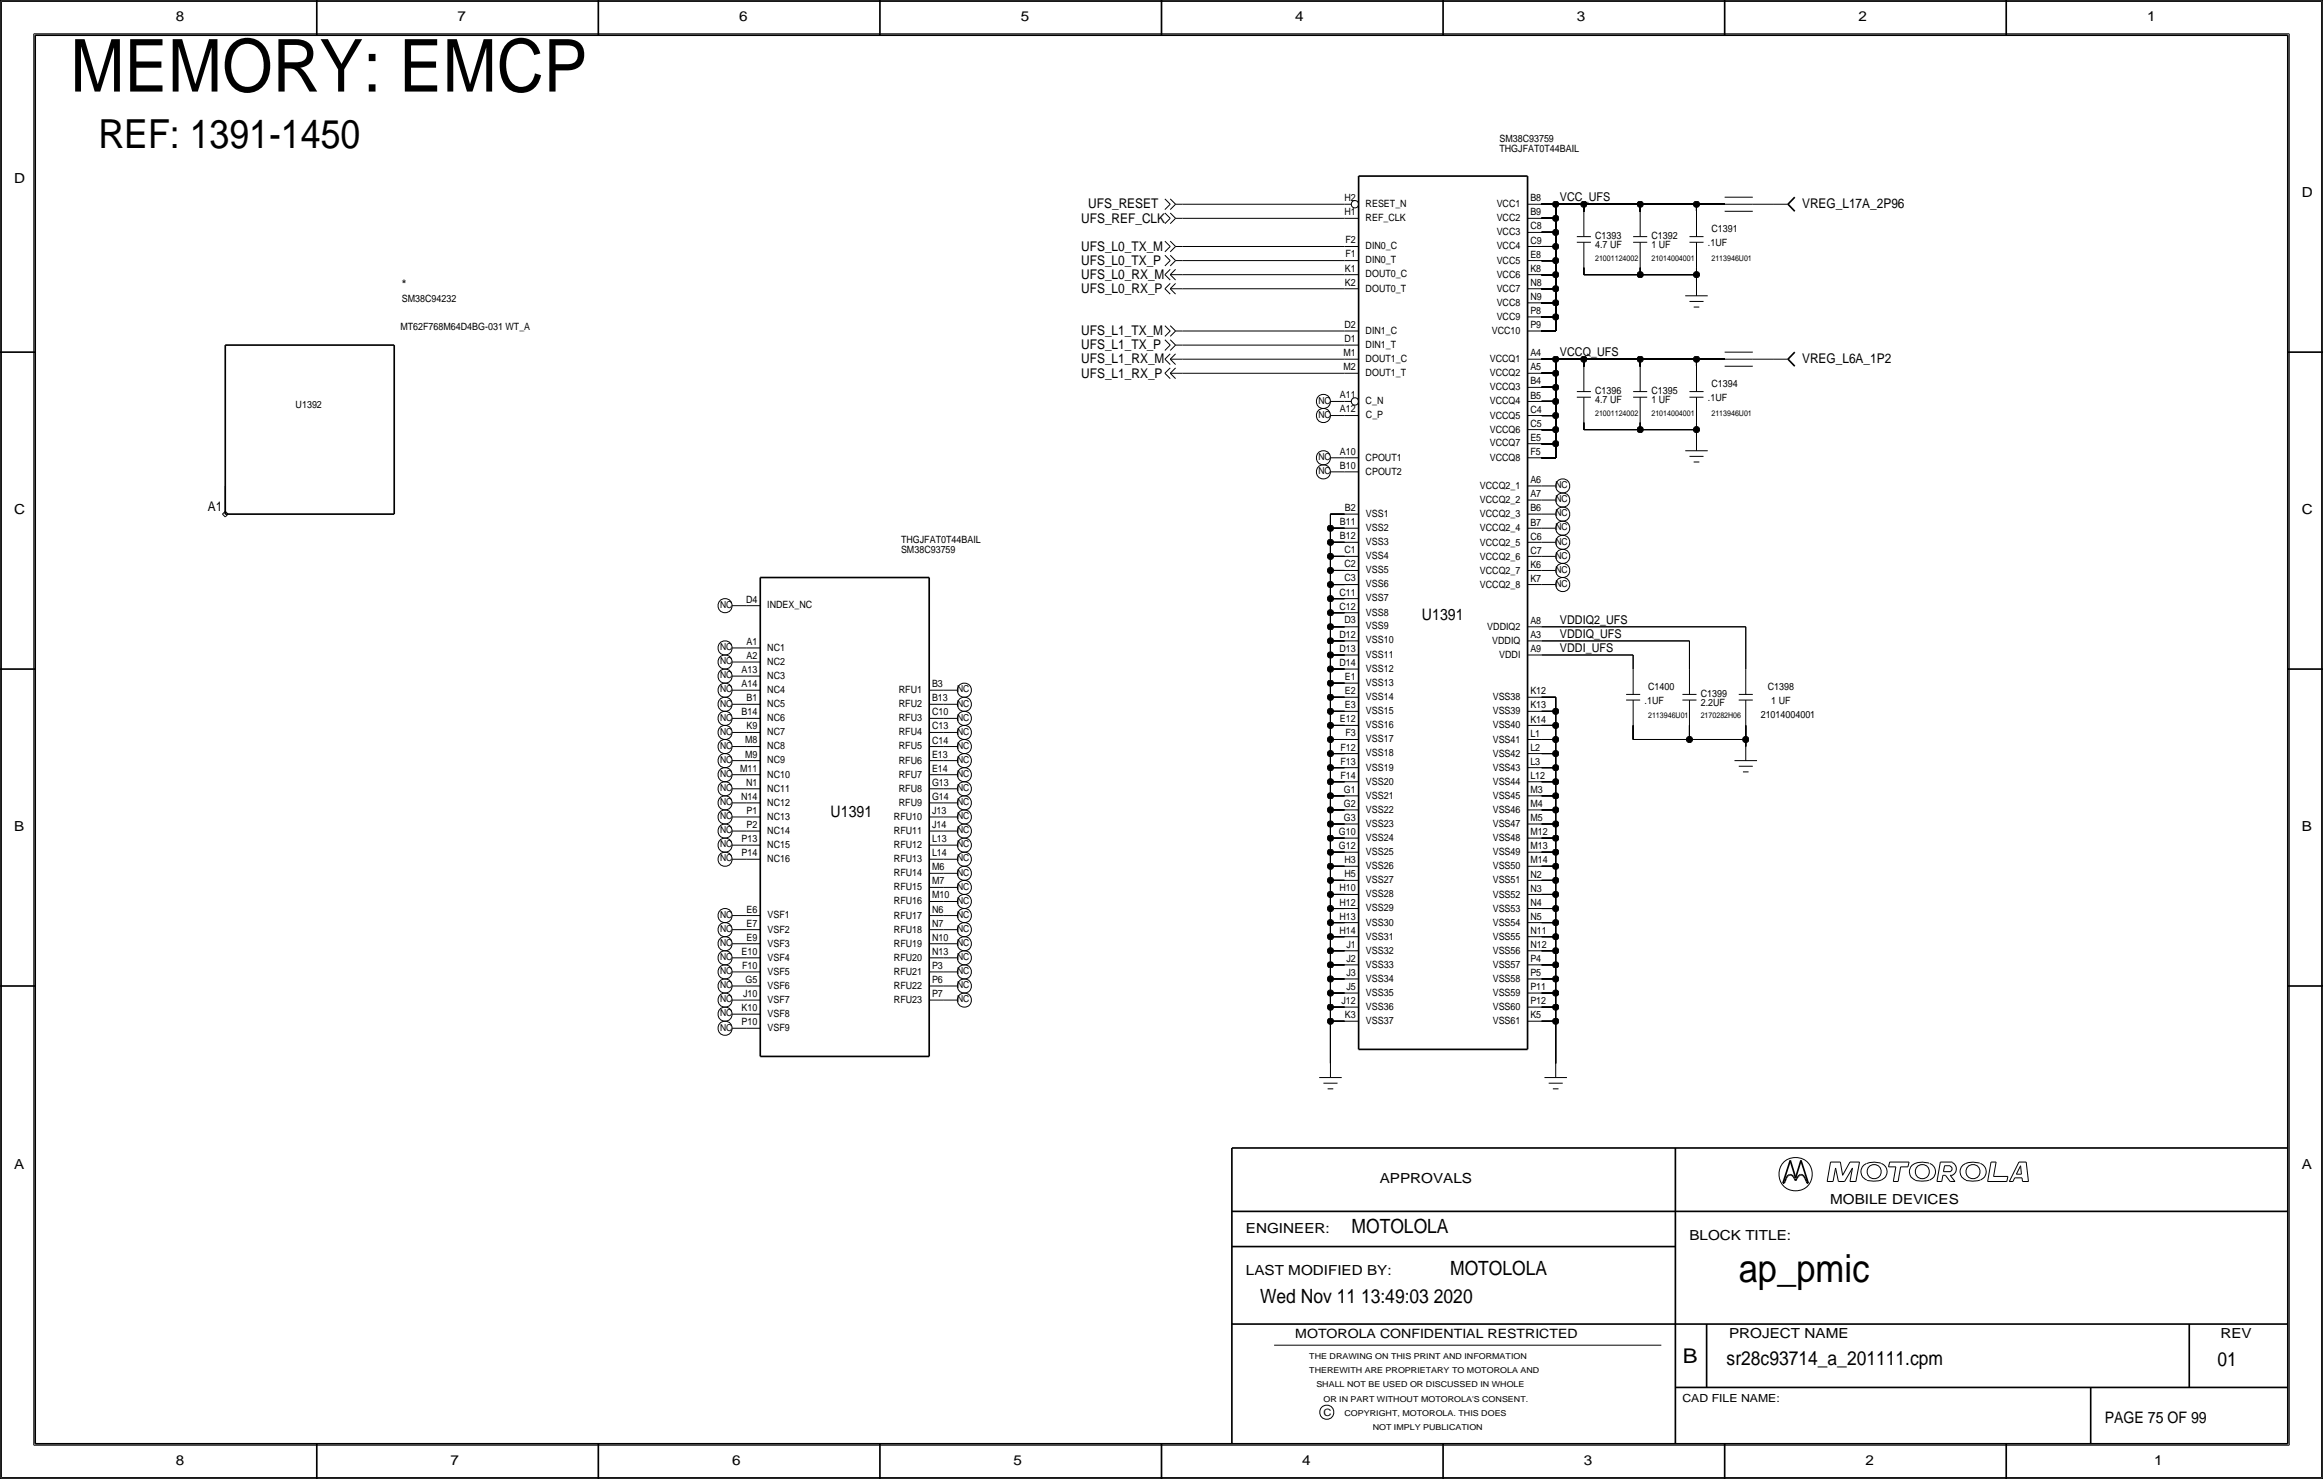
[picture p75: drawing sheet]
<svg xmlns="http://www.w3.org/2000/svg" width="419mm" height="267mm" viewBox="0 0 419 267" stroke-linecap="round" stroke-linejoin="round" font-family="sans-serif">
<defs><g id="words">
<text font-size="13.2" x="12.7" y="16.5">MEMORY: EMCP</text>
<text font-size="7.2" x="17.8" y="26.7">REF: 1391-1450</text>
<text font-size="7" x="313.7" y="231.1">ap_pmic</text>
<text font-size="3.7" x="303.6" y="245.7">B</text>
<g font-size="3.5">
<text x="243.8" y="222.2">MOTOLOLA</text>
<text x="261.6" y="229.9">MOTOLOLA</text>
<text x="227.3" y="234.9">Wed Nov 11 13:49:03 2020</text>
<text x="311.5" y="246.2">sr28c93714_a_201111.cpm</text>
<text x="400" y="246.4">01</text>
</g>
<g font-size="2.9">
<text x="256.5" y="111.8">U1391</text>
<text x="149.9" y="147.3">U1391</text>
<text x="379.7" y="256.5">PAGE 75 OF 99</text>
</g>
<g font-size="2.5">
<text x="31.7" y="3.8">8</text>
<text x="82.6" y="3.8">7</text>
<text x="133.3" y="3.8">6</text>
<text x="184.1" y="3.8">5</text>
<text x="233.7" y="3.8">4</text>
<text x="284.5" y="3.8">3</text>
<text x="335.3" y="3.8">2</text>
<text x="387.3" y="3.8">1</text>
<text x="2.5" y="33">D</text>
<text x="415.3" y="35.6">D</text>
<text x="2.5" y="92.7">C</text>
<text x="415.3" y="92.7">C</text>
<text x="2.5" y="149.9">B</text>
<text x="415.3" y="149.9">B</text>
<text x="2.5" y="210.8">A</text>
<text x="248.9" y="213.4">APPROVALS</text>
<text x="415.3" y="210.8">A</text>
<text x="330.2" y="217.2">MOBILE DEVICES</text>
<text x="224.8" y="222.2">ENGINEER:</text>
<text x="304.8" y="223.5">BLOCK TITLE:</text>
<text x="224.8" y="229.9">LAST MODIFIED BY:</text>
<text x="312" y="241.2">PROJECT NAME</text>
<text x="400.6" y="241.3">REV</text>
<text x="31.7" y="264.2">8</text>
<text x="81.3" y="264.2">7</text>
<text x="132.1" y="264.2">6</text>
<text x="182.9" y="264.2">5</text>
<text x="234.9" y="264.2">4</text>
<text x="285.8" y="264.2">3</text>
<text x="336.5" y="264.2">2</text>
<text x="388.6" y="264.2">1</text>
</g>
<g font-size="2.4">
<text x="195.1" y="40.1">UFS_REF_CLK</text>
<text x="196.3" y="37.6">UFS_RESET</text>
<text x="325.1" y="37.5">VREG_L17A_2P96</text>
<text x="195.1" y="45.2">UFS_L0_TX_M</text>
<text x="195.1" y="47.8">UFS_L0_TX_P</text>
<text x="72.5" y="52.1">*</text>
<text x="195.1" y="50.3">UFS_L0_RX_M</text>
<text x="195.1" y="52.8">UFS_L0_RX_P</text>
<text x="195.1" y="63">UFS_L1_TX_P</text>
<text x="195.1" y="65.5">UFS_L1_RX_M</text>
<text x="195.1" y="60.5">UFS_L1_TX_M</text>
<text x="325.1" y="65.5">VREG_L6A_1P2</text>
<text x="195.1" y="68.1">UFS_L1_RX_P</text>
<text x="37.5" y="92.2">A1</text>
</g>
<text font-size="2.3" x="233.7" y="241.3">MOTOROLA CONFIDENTIAL RESTRICTED</text>
<g font-size="2.2">
<text x="281.4" y="36.3">VCC_UFS</text>
<text x="281.4" y="64.3">VCCQ_UFS</text>
<text x="281.4" y="112.5">VDDIQ2_UFS</text>
<text x="281.4" y="115.1">VDDIQ_UFS</text>
<text x="281.4" y="117.6">VDDI_UFS</text>
</g>
<text font-size="2" x="303.5" y="252.7">CAD FILE NAME:</text>
<g font-size="1.8">
<text x="270.5" y="27.4">THGJFAT0T44BAIL</text>
<text x="270.5" y="25.6">SM38C93759</text>
<text x="242.5" y="38.8">H1</text>
<text x="242.5" y="36.3">H2</text>
<text x="246.4" y="39.9">REF_CLK</text>
<text x="246.4" y="37.3">RESET_N</text>
<text x="270" y="39.9">VCC2</text>
<text x="270" y="37.4">VCC1</text>
<text x="276.1" y="41.4">C8</text>
<text x="276.1" y="38.8">B9</text>
<text x="276.1" y="36.3">B8</text>
<text x="308.8" y="41.9">C1391</text>
<text x="242.7" y="46.4">F1</text>
<text x="242.7" y="43.9">F2</text>
<text x="246.4" y="47.5">DIN0_T</text>
<text x="246.4" y="45">DIN0_C</text>
<text x="270" y="47.5">VCC5</text>
<text x="270" y="45">VCC4</text>
<text x="270" y="42.4">VCC3</text>
<text x="276.1" y="46.5">E8</text>
<text x="276.1" y="43.9">C9</text>
<text x="287.8" y="43.2">C1393</text>
<text x="287.8" y="44.7">4.7 UF</text>
<text x="297.9" y="43.2">C1392</text>
<text x="297.9" y="44.7">1 UF</text>
<text x="308.1" y="44.4">.1UF</text>
<text x="242.6" y="51.5">K2</text>
<text x="242.6" y="49">K1</text>
<text x="246.4" y="52.6">DOUT0_T</text>
<text x="246.4" y="50">DOUT0_C</text>
<text x="270" y="52.6">VCC7</text>
<text x="270" y="50.1">VCC6</text>
<text x="276.1" y="51.5">N8</text>
<text x="276.1" y="49">K8</text>
<text x="72.2" y="59.6">MT62F768M64D4BG-031 WT_A</text>
<text x="72.5" y="54.5">SM38C94232</text>
<text x="242.5" y="59.1">D2</text>
<text x="270" y="57.7">VCC9</text>
<text x="270" y="55.1">VCC8</text>
<text x="276.1" y="59.2">P9</text>
<text x="276.1" y="56.6">P8</text>
<text x="276.1" y="54.1">N9</text>
<text x="242.4" y="64.2">M1</text>
<text x="242.5" y="61.7">D1</text>
<text x="246.4" y="65.3">DOUT1_C</text>
<text x="246.4" y="62.7">DIN1_T</text>
<text x="246.4" y="60.2">DIN1_C</text>
<text x="268.8" y="65.3">VCCQ1</text>
<text x="269.1" y="60.2">VCC10</text>
<text x="276.1" y="64.2">A4</text>
<text x="241.7" y="71.8">A11</text>
<text x="242.4" y="66.8">M2</text>
<text x="246.4" y="67.8">DOUT1_T</text>
<text x="268.8" y="70.4">VCCQ3</text>
<text x="268.8" y="67.8">VCCQ2</text>
<text x="276.1" y="71.9">B5</text>
<text x="276.1" y="69.3">B4</text>
<text x="276.1" y="66.8">A5</text>
<text x="287.8" y="71.1">C1396</text>
<text x="297.9" y="71.1">C1395</text>
<text x="308.8" y="69.8">C1394</text>
<text x="53.3" y="73.7">U1392</text>
<text x="241.7" y="74.4">A12</text>
<text x="246.4" y="72.9">C_N</text>
<text x="246.4" y="75.4">C_P</text>
<text x="268.8" y="75.5">VCCQ5</text>
<text x="268.8" y="72.9">VCCQ4</text>
<text x="276.1" y="76.9">C5</text>
<text x="276.1" y="74.4">C4</text>
<text x="287.8" y="72.6">4.7 UF</text>
<text x="297.9" y="72.6">1 UF</text>
<text x="308.1" y="72.4">.1UF</text>
<text x="241.7" y="82">A10</text>
<text x="246.4" y="83.1">CPOUT1</text>
<text x="268.8" y="83.1">VCCQ8</text>
<text x="268.8" y="80.5">VCCQ7</text>
<text x="268.8" y="78">VCCQ6</text>
<text x="276.1" y="82">F5</text>
<text x="276.1" y="79.5">E5</text>
<text x="241.7" y="84.5">B10</text>
<text x="246.4" y="85.6">CPOUT2</text>
<text x="267" y="88.1">VCCQ2_1</text>
<text x="276.1" y="89.6">A7</text>
<text x="276.1" y="87.1">A6</text>
<text x="241.7" y="94.7">B11</text>
<text x="242.6" y="92.2">B2</text>
<text x="246.4" y="95.8">VSS2</text>
<text x="246.4" y="93.2">VSS1</text>
<text x="267" y="90.7">VCCQ2_2</text>
<text x="267" y="95.8">VCCQ2_4</text>
<text x="267" y="93.3">VCCQ2_3</text>
<text x="276.1" y="94.8">B7</text>
<text x="276.1" y="92.2">B6</text>
<text x="162.6" y="99.7">SM38C93759</text>
<text x="162.6" y="97.9">THGJFAT0T44BAIL</text>
<text x="241.7" y="97.2">B12</text>
<text x="242.5" y="99.8">C1</text>
<text x="246.4" y="100.8">VSS4</text>
<text x="246.4" y="98.3">VSS3</text>
<text x="267" y="100.9">VCCQ2_6</text>
<text x="267" y="98.4">VCCQ2_5</text>
<text x="276.1" y="99.9">C7</text>
<text x="276.1" y="97.3">C6</text>
<text x="241.7" y="107.4">C11</text>
<text x="242.5" y="104.9">C3</text>
<text x="242.5" y="102.3">C2</text>
<text x="246.4" y="105.9">VSS6</text>
<text x="246.4" y="103.4">VSS5</text>
<text x="267" y="106">VCCQ2_8</text>
<text x="267" y="103.5">VCCQ2_7</text>
<text x="276.1" y="104.9">K7</text>
<text x="276.1" y="102.4">K6</text>
<text x="134.6" y="108.7">D4</text>
<text x="138.4" y="109.7">INDEX_NC</text>
<text x="241.7" y="109.9">C12</text>
<text x="242.5" y="112.4">D3</text>
<text x="246.4" y="113.5">VSS9</text>
<text x="246.4" y="111">VSS8</text>
<text x="246.4" y="108.5">VSS7</text>
<text x="268.3" y="113.6">VDDIQ2</text>
<text x="276.1" y="112.5">A8</text>
<text x="134.7" y="116.3">A1</text>
<text x="134.7" y="118.8">A2</text>
<text x="138.4" y="117.3">NC1</text>
<text x="138.4" y="119.9">NC2</text>
<text x="241.7" y="117.5">D13</text>
<text x="241.7" y="115">D12</text>
<text x="246.4" y="118.6">VSS11</text>
<text x="246.4" y="116">VSS10</text>
<text x="269.2" y="116.1">VDDIQ</text>
<text x="270.5" y="118.7">VDDI</text>
<text x="276.1" y="117.6">A9</text>
<text x="276.1" y="115">A3</text>
<text x="133.8" y="121.4">A13</text>
<text x="133.8" y="123.9">A14</text>
<text x="138.4" y="122.4">NC3</text>
<text x="138.4" y="125">NC4</text>
<text x="162.2" y="125">RFU1</text>
<text x="168.1" y="123.9">B3</text>
<text x="241.7" y="120">D14</text>
<text x="242.6" y="125.1">E2</text>
<text x="242.6" y="122.6">E1</text>
<text x="246.4" y="123.7">VSS13</text>
<text x="246.4" y="121.1">VSS12</text>
<text x="276.1" y="125.2">K12</text>
<text x="297.3" y="124.5">C1400</text>
<text x="306.8" y="125.7">C1399</text>
<text x="318.9" y="124.5">C1398</text>
<text x="133.8" y="129">B14</text>
<text x="134.7" y="126.4">B1</text>
<text x="134.7" y="131.5">K9</text>
<text x="138.4" y="127.5">NC5</text>
<text x="138.4" y="130">NC6</text>
<text x="162.2" y="127.5">RFU2</text>
<text x="162.2" y="130.1">RFU3</text>
<text x="168.1" y="126.5">B13</text>
<text x="168.1" y="129">C10</text>
<text x="168.1" y="131.5">C13</text>
<text x="241.7" y="130.2">E12</text>
<text x="242.6" y="127.7">E3</text>
<text x="246.4" y="131.3">VSS16</text>
<text x="246.4" y="128.7">VSS15</text>
<text x="246.4" y="126.2">VSS14</text>
<text x="269.3" y="131.4">VSS40</text>
<text x="269.3" y="128.8">VSS39</text>
<text x="269.3" y="126.3">VSS38</text>
<text x="276.1" y="130.3">K14</text>
<text x="276.1" y="127.7">K13</text>
<text x="296.7" y="127">.1UF</text>
<text x="306.8" y="127.3">2.2UF</text>
<text x="317.7" y="129.5">21014004001</text>
<text x="319.6" y="127">1 UF</text>
<text x="134.4" y="134.1">M8</text>
<text x="134.4" y="136.6">M9</text>
<text x="138.4" y="132.6">NC7</text>
<text x="138.4" y="135.1">NC8</text>
<text x="138.4" y="137.7">NC9</text>
<text x="162.2" y="132.6">RFU4</text>
<text x="162.2" y="135.1">RFU5</text>
<text x="162.2" y="137.7">RFU6</text>
<text x="168.1" y="134.1">C14</text>
<text x="168.1" y="136.6">E13</text>
<text x="241.8" y="137.9">F13</text>
<text x="241.8" y="135.3">F12</text>
<text x="242.7" y="132.8">F3</text>
<text x="246.4" y="136.4">VSS18</text>
<text x="246.4" y="133.9">VSS17</text>
<text x="269.3" y="136.4">VSS42</text>
<text x="269.3" y="133.9">VSS41</text>
<text x="276.1" y="137.9">L3</text>
<text x="276.1" y="135.4">L2</text>
<text x="276.1" y="132.8">L1</text>
<text x="133.5" y="139.1">M11</text>
<text x="134.6" y="141.7">N1</text>
<text x="138.4" y="140.2">NC10</text>
<text x="138.4" y="142.8">NC11</text>
<text x="162.2" y="140.2">RFU7</text>
<text x="162.2" y="142.8">RFU8</text>
<text x="168.1" y="139.2">E14</text>
<text x="168.1" y="141.7">G13</text>
<text x="241.8" y="140.4">F14</text>
<text x="242.5" y="143">G1</text>
<text x="246.4" y="141.5">VSS20</text>
<text x="246.4" y="139">VSS19</text>
<text x="269.3" y="141.5">VSS44</text>
<text x="269.3" y="139">VSS43</text>
<text x="276.1" y="143">M3</text>
<text x="276.1" y="140.5">L12</text>
<text x="133.7" y="144.2">N14</text>
<text x="134.7" y="146.8">P1</text>
<text x="134.7" y="149.3">P2</text>
<text x="138.4" y="145.3">NC12</text>
<text x="138.4" y="147.8">NC13</text>
<text x="161.3" y="147.8">RFU10</text>
<text x="162.2" y="145.3">RFU9</text>
<text x="168.1" y="144.2">G14</text>
<text x="168.1" y="146.8">J13</text>
<text x="168.1" y="149.3">J14</text>
<text x="242.5" y="148">G3</text>
<text x="242.5" y="145.5">G2</text>
<text x="246.4" y="149.1">VSS23</text>
<text x="246.4" y="146.6">VSS22</text>
<text x="246.4" y="144">VSS21</text>
<text x="269.3" y="149.1">VSS47</text>
<text x="269.3" y="146.6">VSS46</text>
<text x="269.3" y="144.1">VSS45</text>
<text x="276.1" y="148.1">M5</text>
<text x="276.1" y="145.5">M4</text>
<text x="133.8" y="151.8">P13</text>
<text x="133.8" y="154.3">P14</text>
<text x="138.4" y="150.3">NC14</text>
<text x="138.4" y="152.9">NC15</text>
<text x="138.4" y="155.5">NC16</text>
<text x="161.3" y="150.3">RFU11</text>
<text x="161.3" y="152.9">RFU12</text>
<text x="161.3" y="155.4">RFU13</text>
<text x="168.1" y="151.8">L13</text>
<text x="168.1" y="154.4">L14</text>
<text x="241.6" y="153.1">G12</text>
<text x="241.6" y="150.6">G10</text>
<text x="242.5" y="155.7">H3</text>
<text x="246.4" y="154.2">VSS25</text>
<text x="246.4" y="151.7">VSS24</text>
<text x="269.3" y="154.2">VSS49</text>
<text x="269.3" y="151.7">VSS48</text>
<text x="276.1" y="155.7">M14</text>
<text x="276.1" y="153.2">M13</text>
<text x="276.1" y="150.6">M12</text>
<text x="161.3" y="158">RFU14</text>
<text x="161.3" y="160.5">RFU15</text>
<text x="168.1" y="156.9">M6</text>
<text x="168.1" y="159.4">M7</text>
<text x="168.1" y="162">M10</text>
<text x="241.7" y="160.7">H10</text>
<text x="242.5" y="158.2">H5</text>
<text x="246.4" y="161.8">VSS28</text>
<text x="246.4" y="159.3">VSS27</text>
<text x="246.4" y="156.7">VSS26</text>
<text x="269.3" y="161.8">VSS52</text>
<text x="269.3" y="159.3">VSS51</text>
<text x="269.3" y="156.8">VSS50</text>
<text x="276.1" y="160.8">N3</text>
<text x="276.1" y="158.2">N2</text>
<text x="134.7" y="164.6">E6</text>
<text x="134.7" y="167.1">E7</text>
<text x="138.5" y="165.6">VSF1</text>
<text x="161.3" y="163.1">RFU16</text>
<text x="161.3" y="165.6">RFU17</text>
<text x="168.1" y="164.6">N6</text>
<text x="168.1" y="167.1">N7</text>
<text x="241.7" y="165.8">H13</text>
<text x="241.7" y="163.3">H12</text>
<text x="246.4" y="166.9">VSS30</text>
<text x="246.4" y="164.4">VSS29</text>
<text x="269.3" y="166.9">VSS54</text>
<text x="269.3" y="164.4">VSS53</text>
<text x="276.1" y="165.9">N5</text>
<text x="276.1" y="163.3">N4</text>
<text x="133.8" y="172.2">E10</text>
<text x="134.7" y="169.6">E9</text>
<text x="138.5" y="168.2">VSF2</text>
<text x="138.5" y="170.7">VSF3</text>
<text x="138.5" y="173.2">VSF4</text>
<text x="161.3" y="168.2">RFU18</text>
<text x="161.3" y="170.7">RFU19</text>
<text x="161.3" y="173.3">RFU20</text>
<text x="168.1" y="169.6">N10</text>
<text x="168.1" y="172.2">N13</text>
<text x="241.7" y="168.4">H14</text>
<text x="242.9" y="173.5">J2</text>
<text x="242.9" y="170.9">J1</text>
<text x="246.4" y="172">VSS32</text>
<text x="246.4" y="169.4">VSS31</text>
<text x="269.3" y="172">VSS56</text>
<text x="269.3" y="169.5">VSS55</text>
<text x="276.1" y="173.5">P4</text>
<text x="276.1" y="170.9">N12</text>
<text x="276.1" y="168.4">N11</text>
<text x="133.9" y="174.7">F10</text>
<text x="134.1" y="179.8">J10</text>
<text x="134.5" y="177.3">G5</text>
<text x="138.5" y="175.8">VSF5</text>
<text x="138.5" y="178.3">VSF6</text>
<text x="161.3" y="175.8">RFU21</text>
<text x="161.3" y="178.3">RFU22</text>
<text x="168.1" y="174.7">P3</text>
<text x="168.1" y="177.3">P6</text>
<text x="168.1" y="179.8">P7</text>
<text x="242.9" y="178.5">J5</text>
<text x="242.9" y="176">J3</text>
<text x="246.4" y="179.6">VSS35</text>
<text x="246.4" y="177.1">VSS34</text>
<text x="246.4" y="174.5">VSS33</text>
<text x="269.3" y="179.6">VSS59</text>
<text x="269.3" y="177.1">VSS58</text>
<text x="269.3" y="174.5">VSS57</text>
<text x="276.1" y="178.6">P11</text>
<text x="276.1" y="176">P5</text>
<text x="133.8" y="182.3">K10</text>
<text x="133.8" y="184.9">P10</text>
<text x="138.5" y="180.9">VSF7</text>
<text x="138.5" y="183.4">VSF8</text>
<text x="138.5" y="185.9">VSF9</text>
<text x="161.3" y="180.9">RFU23</text>
<text x="242" y="181.1">J12</text>
<text x="242.6" y="183.6">K3</text>
<text x="246.4" y="184.7">VSS37</text>
<text x="246.4" y="182.1">VSS36</text>
<text x="269.3" y="184.7">VSS61</text>
<text x="269.3" y="182.2">VSS60</text>
<text x="276.1" y="183.6">K5</text>
<text x="276.1" y="181.1">P12</text>
<text x="238.8" y="255.3">C</text>
</g>
<g font-size="1.7">
<text x="237.8" y="72.8">NC</text>
<text x="237.8" y="75.3">NC</text>
<text x="237.8" y="83">NC</text>
<text x="237.8" y="85.5">NC</text>
<text x="280.6" y="88">NC</text>
<text x="280.6" y="95.7">NC</text>
<text x="280.6" y="93.1">NC</text>
<text x="280.6" y="90.6">NC</text>
<text x="280.6" y="100.7">NC</text>
<text x="280.6" y="98.2">NC</text>
<text x="280.6" y="103.3">NC</text>
<text x="280.6" y="105.8">NC</text>
<text x="129.9" y="109.6">NC</text>
<text x="129.9" y="117.2">NC</text>
<text x="129.9" y="119.8">NC</text>
<text x="129.9" y="122.3">NC</text>
<text x="129.9" y="124.9">NC</text>
<text x="172.7" y="124.9">NC</text>
<text x="129.9" y="127.4">NC</text>
<text x="129.9" y="129.9">NC</text>
<text x="172.7" y="127.4">NC</text>
<text x="172.7" y="129.9">NC</text>
<text x="129.9" y="135">NC</text>
<text x="129.9" y="132.5">NC</text>
<text x="129.9" y="137.6">NC</text>
<text x="172.7" y="135">NC</text>
<text x="172.7" y="132.5">NC</text>
<text x="172.7" y="137.6">NC</text>
<text x="129.9" y="140.1">NC</text>
<text x="129.9" y="142.6">NC</text>
<text x="172.7" y="140.1">NC</text>
<text x="172.7" y="142.6">NC</text>
<text x="129.9" y="147.7">NC</text>
<text x="129.9" y="145.2">NC</text>
<text x="172.7" y="147.7">NC</text>
<text x="172.7" y="145.2">NC</text>
<text x="129.9" y="150.3">NC</text>
<text x="129.9" y="155.3">NC</text>
<text x="129.9" y="152.8">NC</text>
<text x="172.7" y="152.8">NC</text>
<text x="172.7" y="150.3">NC</text>
<text x="172.7" y="155.3">NC</text>
<text x="172.7" y="157.9">NC</text>
<text x="172.7" y="160.4">NC</text>
<text x="129.9" y="165.5">NC</text>
<text x="172.7" y="163">NC</text>
<text x="172.7" y="165.5">NC</text>
<text x="129.9" y="173.1">NC</text>
<text x="129.9" y="170.6">NC</text>
<text x="129.9" y="168">NC</text>
<text x="172.7" y="168">NC</text>
<text x="172.7" y="170.6">NC</text>
<text x="172.7" y="173.1">NC</text>
<text x="129.9" y="175.7">NC</text>
<text x="129.9" y="178.2">NC</text>
<text x="172.7" y="175.7">NC</text>
<text x="172.7" y="178.2">NC</text>
<text x="129.9" y="180.7">NC</text>
<text x="129.9" y="185.8">NC</text>
<text x="129.9" y="183.3">NC</text>
<text x="172.7" y="180.7">NC</text>
</g>
<g font-size="1.5">
<text x="236.2" y="245.1">THE DRAWING ON THIS PRINT AND INFORMATION</text>
<text x="236.2" y="247.6">THEREWITH ARE PROPRIETARY TO MOTOROLA AND</text>
<text x="237.5" y="250.2">SHALL NOT BE USED OR DISCUSSED IN WHOLE</text>
<text x="238.8" y="252.7">OR IN PART WITHOUT MOTOROLA'S CONSENT.</text>
<text x="242.6" y="255.3">COPYRIGHT, MOTOROLA. THIS DOES</text>
<text x="247.6" y="257.8">NOT IMPLY PUBLICATION</text>
</g>
<g font-size="1.4">
<text x="287.8" y="47">21001124002</text>
<text x="297.9" y="47">21014004001</text>
<text x="308.8" y="47">2113946U01</text>
<text x="287.8" y="74.9">21001124002</text>
<text x="297.9" y="74.9">21014004001</text>
<text x="308.8" y="74.9">2113946U01</text>
<text x="297.3" y="129.5">2113946U01</text>
<text x="306.8" y="129.5">2170282H06</text>
</g>
</g></defs>
<!-- layer: Nets -->
<g fill="none" stroke="#000" stroke-width=".18">
<path d="M213.4 36.8h29.2zM213.4 39.4h29.2zM278.1 36.8h2.6zM278.1 39.4h2.6zM280.7 39.4v2.5zM280.7 36.8v2.6zM280.7 36.8h5zM285.8 36.8v1.3zM285.8 36.8h10.1zM295.9 36.8v1.3zM295.9 36.8h10.2zM306.1 36.8v1.3z"/>
<path d="M306.1 36.8h5zM316.2 36.8h3.8zM213.4 44.5h29.2zM213.4 47h29.2zM213.4 49.5h29.2zM213.4 52.1h29.2zM213.4 59.7h29.2zM278.1 54.6h2.6zM278.1 49.5h2.6zM278.1 59.7h2.6zM278.1 57.2h2.6zM278.1 52.1h2.6z"/>
<path d="M278.1 47h2.6zM278.1 44.5h2.6zM278.1 41.9h2.6zM280.7 57.2v2.5zM280.7 54.6v2.5zM280.7 52.1v2.5zM280.7 49.5v2.6zM280.7 47v2.5zM280.7 44.5v2.5zM280.7 41.9v2.5zM285.8 48.3v1.2zM285.8 49.5h10.1z"/>
<path d="M295.9 48.3v1.2zM295.9 49.5h10.2zM306.1 49.5v1.3zM306.1 48.3v1.2zM213.4 62.2h29.2zM213.4 64.8h29.2zM213.4 67.3h29.2zM278.1 74.9h2.6zM278.1 69.8h2.6zM278.1 77.5h2.6zM278.1 72.4h2.6zM278.1 67.3h2.6z"/>
<path d="M278.1 64.8h2.6zM280.7 77.5v2.5zM280.7 74.9v2.6zM280.7 72.4v2.5zM280.7 69.9v2.5zM280.7 67.3v2.5zM280.7 64.8v2.5zM280.7 64.8h5.1zM285.8 76.2v1.3zM285.8 77.5h10.1zM285.8 64.8v1.2zM285.8 64.8h10.1z"/>
<path d="M295.9 76.2v1.3zM295.9 77.5h10.2zM295.9 64.8v1.2zM295.9 64.8h10.2zM306.1 77.5v1.2zM306.1 76.2v1.3zM306.1 64.8v1.2zM306.1 64.8h5zM316.2 64.8h3.8zM240 92.7h2.6zM240 92.7v2.5zM240 95.3v2.5z"/>
<path d="M240 97.8v2.5zM240 95.2h2.6zM240 97.8h2.6zM278.1 80h2.6zM278.1 82.6h2.6zM280.7 80v2.5zM240 100.3v2.6zM240 102.9v2.5zM240 105.4v2.6zM240 108v2.5zM240 110.5v2.5zM240 113v2.6z"/>
<path d="M240 115.6v2.5zM240 118.1v2.6zM240 100.3h2.6zM240 102.9h2.6zM240 105.4h2.6zM240 108h2.6zM240 110.5h2.6zM240 113h2.6zM240 115.6h2.6zM240 118.1h2.6zM278.1 113h36.9zM278.1 115.6h26.7z"/>
<path d="M278.1 118.1h16.5zM294.6 118.1v2.5zM304.8 115.6v5zM315 113v7.6zM240 120.7v2.5zM240 123.2v2.5zM240 125.7v2.6zM240 128.3v2.5zM240 130.8v2.5zM240 133.4v2.5zM240 135.9v2.5zM240 138.4v2.6z"/>
<path d="M240 120.7h2.6zM240 123.2h2.6zM240 125.7h2.6zM240 128.3h2.6zM240 130.8h2.6zM240 133.3h2.6zM240 135.9h2.6zM240 138.4h2.6zM278.1 128.3h2.6zM278.1 130.8h2.6zM278.1 133.3h2.6zM278.1 135.9h2.6z"/>
<path d="M278.1 138.4h2.6zM278.1 125.7h2.6zM280.7 125.7v2.6zM280.7 128.3v2.5zM280.7 130.8v2.5zM280.7 133.4v2.5zM280.7 135.9v2.5zM280.7 138.4v2.6zM294.6 130.8v2.5zM294.6 133.3h10.2zM304.8 130.8v2.5zM304.8 133.3h10.2z"/>
<path d="M315 133.3v1.3zM315 130.8v2.5zM240 141v2.5zM240 143.5v2.6zM240 146.1v2.5zM240 148.6v2.5zM240 151.1v2.6zM240 153.7v2.5zM240 156.2v2.6zM240 158.8v2.5zM240 141h2.6zM240 143.5h2.6z"/>
<path d="M240 146.1h2.6zM240 148.6h2.6zM240 151.1h2.6zM240 153.7h2.6zM240 156.2h2.6zM240 158.8h2.6zM278.1 141h2.6zM278.1 143.5h2.6zM278.1 146.1h2.6zM278.1 148.6h2.6zM278.1 151.1h2.6zM278.1 153.7h2.6z"/>
<path d="M278.1 156.2h2.6zM278.1 158.8h2.6zM280.7 141v2.5zM280.7 143.5v2.6zM280.7 146.1v2.5zM280.7 148.6v2.5zM280.7 151.1v2.6zM280.7 153.7v2.5zM280.7 156.2v2.6zM280.7 158.8v2.5zM240 161.3v2.5zM240 163.8v2.6z"/>
<path d="M240 166.4v2.5zM240 168.9v2.5zM240 171.5v2.5zM240 174v2.5zM240 176.5v2.6zM240 179.1v2.5zM240 161.3h2.6zM240 163.8h2.6zM240 166.4h2.6zM240 168.9h2.6zM240 171.4h2.6zM240 174h2.6z"/>
<path d="M240 176.5h2.6zM240 179.1h2.6zM278.1 161.3h2.6zM278.1 163.8h2.6zM278.1 166.4h2.6zM278.1 168.9h2.6zM278.1 171.4h2.6zM278.1 174h2.6zM278.1 176.5h2.6zM278.1 179.1h2.6zM280.7 161.3v2.5zM280.7 163.8v2.6z"/>
<path d="M280.7 166.4v2.5zM280.7 168.9v2.5zM280.7 171.4v2.6zM280.7 174v2.5zM280.7 176.5v2.6zM280.7 179.1v2.5zM240 184.2v7.6zM240 181.6v2.5zM240 181.6h2.6zM240 184.1h2.6zM278.1 184.1h2.6zM278.1 181.6h2.6z"/>
<path d="M280.7 184.1v7.7zM280.7 181.6v2.5z"/>
</g>
<g fill="#000" stroke="#000" stroke-width=".18">
<circle cx="280.7" cy="36.8" r=".56"/>
<circle cx="280.7" cy="39.4" r=".56"/>
<circle cx="285.8" cy="36.8" r=".56"/>
<circle cx="295.9" cy="36.8" r=".56"/>
<circle cx="306.1" cy="36.8" r=".56"/>
<circle cx="280.7" cy="41.9" r=".56"/>
<circle cx="280.7" cy="54.6" r=".56"/>
<circle cx="280.7" cy="49.5" r=".56"/>
<circle cx="280.7" cy="47" r=".56"/>
<circle cx="280.7" cy="44.4" r=".56"/>
<circle cx="280.7" cy="52.1" r=".56"/>
<circle cx="280.7" cy="57.1" r=".56"/>
<circle cx="295.9" cy="49.5" r=".56"/>
<circle cx="306.1" cy="49.5" r=".56"/>
<circle cx="280.7" cy="69.8" r=".56"/>
<circle cx="280.7" cy="64.8" r=".56"/>
<circle cx="280.7" cy="67.3" r=".56"/>
<circle cx="280.7" cy="74.9" r=".56"/>
<circle cx="280.7" cy="77.5" r=".56"/>
<circle cx="280.7" cy="72.4" r=".56"/>
<circle cx="285.8" cy="64.8" r=".56"/>
<circle cx="295.9" cy="64.8" r=".56"/>
<circle cx="295.9" cy="77.5" r=".56"/>
<circle cx="306.1" cy="64.8" r=".56"/>
<circle cx="306.1" cy="77.5" r=".56"/>
<circle cx="240" cy="95.2" r=".56"/>
<circle cx="240" cy="97.8" r=".56"/>
<circle cx="280.7" cy="80" r=".56"/>
<circle cx="240" cy="110.5" r=".56"/>
<circle cx="240" cy="115.6" r=".56"/>
<circle cx="240" cy="118.1" r=".56"/>
<circle cx="240" cy="113" r=".56"/>
<circle cx="240" cy="105.4" r=".56"/>
<circle cx="240" cy="102.9" r=".56"/>
<circle cx="240" cy="107.9" r=".56"/>
<circle cx="240" cy="100.3" r=".56"/>
<circle cx="240" cy="133.3" r=".56"/>
<circle cx="240" cy="138.4" r=".56"/>
<circle cx="240" cy="125.7" r=".56"/>
<circle cx="240" cy="135.9" r=".56"/>
<circle cx="240" cy="120.6" r=".56"/>
<circle cx="240" cy="123.2" r=".56"/>
<circle cx="240" cy="130.8" r=".56"/>
<circle cx="240" cy="128.3" r=".56"/>
<circle cx="280.7" cy="128.3" r=".56"/>
<circle cx="280.7" cy="133.3" r=".56"/>
<circle cx="280.7" cy="135.9" r=".56"/>
<circle cx="280.7" cy="138.4" r=".56"/>
<circle cx="280.7" cy="130.8" r=".56"/>
<circle cx="304.8" cy="133.3" r=".56"/>
<circle cx="315" cy="133.3" r=".56"/>
<circle cx="240" cy="146" r=".56"/>
<circle cx="240" cy="148.6" r=".56"/>
<circle cx="240" cy="141" r=".56"/>
<circle cx="240" cy="151.1" r=".56"/>
<circle cx="240" cy="153.7" r=".56"/>
<circle cx="240" cy="156.2" r=".56"/>
<circle cx="240" cy="158.7" r=".56"/>
<circle cx="240" cy="143.5" r=".56"/>
<circle cx="280.7" cy="156.2" r=".56"/>
<circle cx="280.7" cy="148.6" r=".56"/>
<circle cx="280.7" cy="158.7" r=".56"/>
<circle cx="280.7" cy="141" r=".56"/>
<circle cx="280.7" cy="146" r=".56"/>
<circle cx="280.7" cy="143.5" r=".56"/>
<circle cx="280.7" cy="151.1" r=".56"/>
<circle cx="280.7" cy="153.7" r=".56"/>
<circle cx="240" cy="179.1" r=".56"/>
<circle cx="240" cy="166.4" r=".56"/>
<circle cx="240" cy="168.9" r=".56"/>
<circle cx="240" cy="171.4" r=".56"/>
<circle cx="240" cy="163.8" r=".56"/>
<circle cx="240" cy="174" r=".56"/>
<circle cx="240" cy="161.3" r=".56"/>
<circle cx="240" cy="176.5" r=".56"/>
<circle cx="280.7" cy="174" r=".56"/>
<circle cx="280.7" cy="176.5" r=".56"/>
<circle cx="280.7" cy="163.8" r=".56"/>
<circle cx="280.7" cy="166.4" r=".56"/>
<circle cx="280.7" cy="168.9" r=".56"/>
<circle cx="280.7" cy="171.4" r=".56"/>
<circle cx="280.7" cy="179.1" r=".56"/>
<circle cx="280.7" cy="161.3" r=".56"/>
<circle cx="240" cy="181.6" r=".56"/>
<circle cx="240" cy="184.1" r=".56"/>
<circle cx="280.7" cy="184.1" r=".56"/>
<circle cx="280.7" cy="181.6" r=".56"/>
</g>
<!-- layer: Components -->
<g fill="none" stroke="#000" stroke-width=".18">
<path d="M210.2 35.9l.9 .9zM210.2 38.4l.9 1zM211.1 36.8l-.9 1zM211.1 35.9l1 .9zM211.1 39.4l-.9 .9zM211.1 38.4l1 1zM212.1 36.8l-1 1zM212.1 36.8h1.3zM212.1 39.4l-1 .9zM212.1 39.4h1.3zM242.6 39.4h2.5zM242.6 36.8h1.2z"/>
<path d="M275.6 39.4h2.5zM275.6 36.8h2.5zM285.8 38.1v4.6zM295.9 38.1v4.6zM306.1 38.1v4.6zM311.1 36.8h5.1zM311.1 35.6h5.1zM311.1 38.1h5.1zM320 36.8h2.6zM210.2 49.5l.9 1zM210.2 52.1l.9 .9zM210.2 43.5l.9 1z"/>
<path d="M210.2 46l.9 1zM210.2 49.5l.9-.9zM210.2 52.1l.9-1zM210.2 58.7l.9 1zM211.1 49.5l1 1zM211.1 52.1l1 .9zM211.1 44.5l-.9 .9zM211.1 43.5l1 1zM211.1 47l-.9 1zM211.1 46l1 1zM211.1 49.5h2.3zM211.1 49.5l1-.9z"/>
<path d="M211.1 52.1h2.3zM211.1 59.7l-.9 1zM211.1 58.7l1 1zM212.1 44.5l-1 .9zM212.1 44.5h1.3zM212.1 47l-1 1zM212.1 47h1.3zM212.1 59.7l-1 1zM212.1 59.7h1.3zM212.1 51.1l-1 1zM242.6 59.7h2.5zM242.6 52.1h2.5z"/>
<path d="M242.6 49.5h2.5zM242.6 47h2.5zM242.6 44.5h2.5zM275.6 59.7h2.5zM275.6 57.2h2.5zM275.6 54.6h2.5zM275.6 52.1h2.5zM275.6 49.5h2.5zM275.6 47h2.5zM275.6 44.5h2.5zM275.6 41.9h2.5zM284.5 43.7h2.5z"/>
<path d="M284.5 42.7h2.5zM285.8 43.7v4.6zM294.6 43.7h2.6zM294.6 42.7h2.6zM295.9 43.7v4.6zM304 53.3h4.1zM304.8 43.7h2.5zM304.8 42.7h2.5zM304.8 54.4h2.5zM305.6 55.4h1zM306.1 43.7v4.6zM306.1 50.8v2.5z"/>
<path d="M210.2 67.3l.9 1zM210.2 64.8l.9 .9zM210.2 67.3l.9-1zM210.2 64.8l.9-1zM210.2 61.3l.9 .9zM211.1 67.3l1 1zM211.1 64.8l1 .9zM211.1 67.3h2.3zM211.1 67.3l1-1zM211.1 64.8h2.3zM211.1 64.8l1-1zM211.1 62.2l-.9 1z"/>
<path d="M211.1 61.3l1 .9zM212.1 62.2l-1 1zM212.1 62.2h1.3zM240 72.4h2.6zM240 74.9h2.6zM242.6 74.9h2.5zM242.6 72.4h1.2zM242.6 67.3h2.5zM242.6 64.8h2.5zM242.6 62.2h2.5zM275.6 77.5h2.5zM275.6 74.9h2.5z"/>
<path d="M275.6 72.4h2.5zM275.6 69.8h2.5zM275.6 67.3h2.5zM275.6 64.8h2.5zM284.5 71.6h2.5zM284.5 70.6h2.5zM285.8 71.6v4.6zM285.8 66v4.6zM294.6 71.6h2.6zM294.6 70.6h2.6zM295.9 71.6v4.6zM295.9 66v4.6z"/>
<path d="M304.8 71.6h2.5zM304.8 70.6h2.5zM306.1 71.6v4.6zM306.1 66v4.6zM306.1 78.7v2.6zM311.1 64.8h5.1zM311.1 63.5h5.1zM311.1 66h5.1zM320 64.8h2.6zM40.1 92.7l.5 .5zM40.1 92.7l.5-.5zM40.6 87.6v5.1z"/>
<path d="M40.6 92.2l.5 .5zM41.1 92.7l-.5 .5zM240 82.6h2.6zM240 85.1h2.6zM242.6 97.8h2.5zM242.6 95.2h2.5zM242.6 92.7h2.5zM242.6 85.1h2.5zM242.6 82.6h2.5zM275.6 97.8h2.5zM275.6 95.2h2.5zM275.6 92.7h2.5z"/>
<path d="M275.6 90.2h2.5zM275.6 87.6h2.5zM275.6 82.6h2.5zM275.6 80h2.5zM278.1 95.2h2.6zM278.1 92.7h2.6zM278.1 90.2h2.6zM278.1 87.6h2.6zM278.1 97.8h2.6zM304 81.3h4.1zM304.8 82.3h2.5zM305.6 83.3h1z"/>
<path d="M132.1 109.2h2.5zM132.1 116.8h2.5zM132.1 119.4h2.5zM134.6 119.4h2.6zM134.6 116.8h2.6zM134.6 109.2h2.6zM242.6 118.1h2.5zM242.6 115.6h2.5zM242.6 113h2.5zM242.6 110.5h2.5zM242.6 108h2.5zM242.6 105.4h2.5z"/>
<path d="M242.6 102.9h2.5zM242.6 100.3h2.5zM275.6 118.1h2.5zM275.6 115.6h2.5zM275.6 113h2.5zM275.6 105.4h2.5zM275.6 102.9h2.5zM275.6 100.3h2.5zM278.1 100.3h2.6zM278.1 102.9h2.6zM278.1 105.4h2.6zM132.1 121.9h2.5z"/>
<path d="M132.1 127h2.5zM132.1 124.5h2.5zM132.1 129.5h2.5zM132.1 134.6h2.5zM132.1 132.1h2.5zM132.1 139.7h2.5zM132.1 137.2h2.5zM134.6 139.7h2.6zM134.6 137.2h2.6zM134.6 134.6h2.6zM134.6 132.1h2.6zM134.6 129.5h2.6z"/>
<path d="M134.6 127h2.6zM134.6 124.5h2.6zM134.6 121.9h2.6zM167.6 139.7h2.6zM167.6 137.2h2.6zM167.6 134.6h2.6zM167.6 132.1h2.6zM167.6 129.5h2.6zM167.6 127h2.6zM167.6 124.5h2.6zM170.2 127h2.5zM170.2 124.5h2.5z"/>
<path d="M170.2 129.5h2.5zM170.2 134.6h2.5zM170.2 132.1h2.5zM170.2 139.7h2.5zM170.2 137.2h2.5zM242.6 138.4h2.5zM242.6 135.9h2.5zM242.6 133.3h2.5zM242.6 130.8h2.5zM242.6 128.3h2.5zM242.6 125.7h2.5zM242.6 123.2h2.5z"/>
<path d="M242.6 120.7h2.5zM275.6 138.4h2.5zM275.6 135.9h2.5zM275.6 133.3h2.5zM275.6 130.8h2.5zM275.6 128.3h2.5zM275.6 125.7h2.5zM293.4 126.2h2.5zM293.4 125.2h2.5zM294.6 126.2v4.6zM294.6 120.6v4.6zM303.5 126.2h2.6z"/>
<path d="M303.5 125.2h2.6zM304.8 126.2v4.6zM304.8 120.6v4.6zM312.9 137.2h4.1zM313.7 126.2h2.5zM313.7 125.2h2.5zM313.7 138.2h2.5zM314.5 139.2h1zM315 126.2v4.6zM315 120.6v4.6zM315 134.6v2.6zM132.1 142.2h2.5z"/>
<path d="M132.1 147.3h2.5zM132.1 144.8h2.5zM132.1 149.9h2.5zM132.1 154.9h2.5zM132.1 152.4h2.5zM134.6 154.9h2.6zM134.6 152.4h2.6zM134.6 149.9h2.6zM134.6 147.3h2.6zM134.6 144.8h2.6zM134.6 142.2h2.6zM167.6 157.5h2.6z"/>
<path d="M167.6 154.9h2.6zM167.6 152.4h2.6zM167.6 149.9h2.6zM167.6 147.3h2.6zM167.6 144.8h2.6zM167.6 142.2h2.6zM170.2 142.2h2.5zM170.2 147.3h2.5zM170.2 144.8h2.5zM170.2 152.4h2.5zM170.2 149.9h2.5zM170.2 154.9h2.5z"/>
<path d="M170.2 157.5h2.5zM242.6 158.8h2.5zM242.6 156.2h2.5zM242.6 153.7h2.5zM242.6 151.1h2.5zM242.6 148.6h2.5zM242.6 146.1h2.5zM242.6 143.5h2.5zM242.6 141h2.5zM275.6 158.8h2.5zM275.6 156.2h2.5zM275.6 153.7h2.5z"/>
<path d="M275.6 151.1h2.5zM275.6 148.6h2.5zM275.6 146.1h2.5zM275.6 143.5h2.5zM275.6 141h2.5zM132.1 165.1h2.5zM132.1 175.3h2.5zM132.1 177.8h2.5zM132.1 172.7h2.5zM132.1 170.2h2.5zM132.1 167.6h2.5zM134.6 177.8h2.6z"/>
<path d="M134.6 175.3h2.6zM134.6 172.7h2.6zM134.6 170.2h2.6zM134.6 167.6h2.6zM134.6 165.1h2.6zM167.6 177.8h2.6zM167.6 175.3h2.6zM167.6 172.7h2.6zM167.6 170.2h2.6zM167.6 167.6h2.6zM167.6 165.1h2.6zM167.6 162.6h2.6z"/>
<path d="M167.6 160h2.6zM170.2 160h2.5zM170.2 162.6h2.5zM170.2 165.1h2.5zM170.2 167.6h2.5zM170.2 170.2h2.5zM170.2 172.7h2.5zM170.2 175.3h2.5zM170.2 177.8h2.5zM242.6 179.1h2.5zM242.6 176.5h2.5zM242.6 174h2.5z"/>
<path d="M242.6 171.4h2.5zM242.6 168.9h2.5zM242.6 166.4h2.5zM242.6 163.8h2.5zM242.6 161.3h2.5zM275.6 179.1h2.5zM275.6 176.5h2.5zM275.6 174h2.5zM275.6 171.4h2.5zM275.6 168.9h2.5zM275.6 166.4h2.5zM275.6 163.8h2.5z"/>
<path d="M275.6 161.3h2.5zM132.1 180.3h2.5zM132.1 185.4h2.5zM132.1 182.9h2.5zM134.6 185.4h2.6zM134.6 182.9h2.6zM134.6 180.3h2.6zM167.6 180.3h2.6zM170.2 180.3h2.5zM238 194.3h4.1zM238.8 195.3h2.5zM239.5 196.3h1z"/>
<path d="M240 191.8v2.5zM242.6 184.1h2.5zM242.6 181.6h2.5zM275.6 184.1h2.5zM275.6 181.6h2.5zM278.6 194.3h4.1zM279.4 195.3h2.5zM280.2 196.3h1zM280.7 191.8v2.5z"/>
<circle cx="244.4" cy="36.8" r=".66"/>
<circle cx="238.8" cy="74.9" r="1.28"/>
<circle cx="238.8" cy="72.4" r="1.28"/>
<circle cx="244.4" cy="72.4" r=".66"/>
<circle cx="238.8" cy="85.1" r="1.28"/>
<circle cx="238.8" cy="82.6" r="1.28"/>
<circle cx="281.9" cy="97.8" r="1.28"/>
<circle cx="281.9" cy="95.3" r="1.28"/>
<circle cx="281.9" cy="90.2" r="1.28"/>
<circle cx="281.9" cy="87.6" r="1.28"/>
<circle cx="281.9" cy="92.7" r="1.28"/>
<circle cx="130.8" cy="116.8" r="1.28"/>
<circle cx="130.8" cy="119.4" r="1.28"/>
<circle cx="130.8" cy="109.2" r="1.28"/>
<circle cx="281.9" cy="102.9" r="1.28"/>
<circle cx="281.9" cy="105.4" r="1.28"/>
<circle cx="281.9" cy="100.3" r="1.28"/>
<circle cx="130.8" cy="134.6" r="1.28"/>
<circle cx="130.8" cy="137.2" r="1.28"/>
<circle cx="130.8" cy="139.7" r="1.28"/>
<circle cx="130.8" cy="132.1" r="1.28"/>
<circle cx="130.8" cy="124.5" r="1.28"/>
<circle cx="130.8" cy="129.5" r="1.28"/>
<circle cx="130.8" cy="121.9" r="1.28"/>
<circle cx="130.8" cy="127" r="1.28"/>
<circle cx="174" cy="132.1" r="1.28"/>
<circle cx="174" cy="137.2" r="1.28"/>
<circle cx="174" cy="127" r="1.28"/>
<circle cx="174" cy="124.5" r="1.28"/>
<circle cx="174" cy="129.5" r="1.28"/>
<circle cx="174" cy="134.6" r="1.28"/>
<circle cx="174" cy="139.7" r="1.28"/>
<circle cx="130.8" cy="154.9" r="1.28"/>
<circle cx="130.8" cy="142.2" r="1.28"/>
<circle cx="130.8" cy="147.3" r="1.28"/>
<circle cx="130.8" cy="152.4" r="1.28"/>
<circle cx="130.8" cy="144.8" r="1.28"/>
<circle cx="130.8" cy="149.9" r="1.28"/>
<circle cx="174" cy="144.8" r="1.28"/>
<circle cx="174" cy="152.4" r="1.28"/>
<circle cx="174" cy="147.3" r="1.28"/>
<circle cx="174" cy="149.9" r="1.28"/>
<circle cx="174" cy="157.5" r="1.28"/>
<circle cx="174" cy="142.2" r="1.28"/>
<circle cx="174" cy="154.9" r="1.28"/>
<circle cx="130.8" cy="165.1" r="1.28"/>
<circle cx="130.8" cy="172.7" r="1.28"/>
<circle cx="130.8" cy="167.6" r="1.28"/>
<circle cx="130.8" cy="177.8" r="1.28"/>
<circle cx="130.8" cy="175.3" r="1.28"/>
<circle cx="130.8" cy="170.2" r="1.28"/>
<circle cx="174" cy="167.6" r="1.28"/>
<circle cx="174" cy="170.2" r="1.28"/>
<circle cx="174" cy="160" r="1.28"/>
<circle cx="174" cy="162.6" r="1.28"/>
<circle cx="174" cy="165.1" r="1.28"/>
<circle cx="174" cy="172.7" r="1.28"/>
<circle cx="174" cy="177.8" r="1.28"/>
<circle cx="174" cy="175.3" r="1.28"/>
<circle cx="130.8" cy="185.4" r="1.28"/>
<circle cx="130.8" cy="180.3" r="1.28"/>
<circle cx="130.8" cy="182.9" r="1.28"/>
<circle cx="174" cy="180.3" r="1.28"/>
</g>
<g fill="none" stroke="#000" stroke-width=".3">
<path d="M245.1 31.8h30.5zM245.1 31.8v157.4zM275.6 31.8v157.4zM322.6 36.8l1.2 1.3zM323.8 35.6l-1.2 1.2zM40.6 62.2v30.5zM40.6 62.2h30.5zM71.1 62.2v30.5zM322.6 64.8l1.2 1.2zM323.8 63.5l-1.2 1.3zM40.6 92.7h30.5zM137.2 104.1h30.4z"/>
<path d="M137.2 104.1v86.4zM167.6 104.1v86.4zM137.2 190.5h30.4zM245.1 189.2h30.5z"/>
</g>
<!-- layer: Page Border and Title Block -->
<g fill="none" stroke="#000" stroke-width=".3">
<path d="M0 0h419.1zM0 0v266.7zM6.3 6.4h406.4zM6.3 6.4v254zM57.1 0v6.3zM107.9 0v6.3zM158.7 0v6.3zM209.5 0v6.4zM260.3 0v6.3zM311.1 0v6.3zM361.9 0v6.3zM412.7 6.4v254z"/>
<path d="M419.1 0v266.7zM0 63.5h6.3zM412.7 63.5h6.4zM0 120.7h6.3zM412.7 120.7h6.4zM0 177.8h6.3zM412.7 177.8h6.4zM222.2 207v53.3zM222.2 207h190.5zM222.2 218.4h190.5zM302.3 207v53.3zM321.7 213.4h.2z"/>
<path d="M322 213.1l-.1 .3zM322.2 212.5l-.2 .6zM322.4 212.1l-.2 .4zM322.6 211.9l.3-.1zM322.6 211.9l-.2 .2zM322.9 211.8h.2zM323 209.2l-1.3 4.2zM323 209.2l1 3.2zM323.1 211.8l.2 .1zM323.3 211.9l.2 .2zM323.5 212.1l.2 .4zM323.7 212.5l.3 .4z"/>
<path d="M324.2 212.5l-.2 .4zM324.4 212.1l-.2 .4zM324.6 211.9l.2-.1zM324.6 211.9l-.2 .2zM324.8 211.8h.3zM324.9 209.2l1.3 4.2zM324.9 209.2l-.9 3.2zM325.1 211.8l.2 .1zM325.3 211.9l.2 .2zM325.5 212.1l.2 .4zM325.7 212.5l.2 .6zM325.9 213.1l.1 .3z"/>
<path d="M326 213.4h.2zM222.2 238.8h190.5zM222.2 224.8h80.1zM307.9 238.8v11.4zM395 238.8v11.4zM302.3 250.2h110.4zM377.2 250.2v10.1zM0 266.7h419.1zM6.3 260.3h406.4zM57.1 260.3v6.4zM107.9 260.3v6.4zM158.7 260.3v6.4z"/>
<path d="M209.5 260.3v6.4zM260.3 260.3v6.4zM311.1 260.3v6.4zM361.9 260.3v6.4z"/>
</g>
<g fill="none" stroke="#000" stroke-width=".18">
<path d="M.3 .3h418.5zM.3 .3v266.1zM6.1 6.1v254.5zM6.1 6.1h406.9zM413 6.1v254.5zM418.8 .3v266.1zM329.6 213.1h1.1zM330.3 209.6h1.7zM330.3 209.5l-.7 3.6zM331.2 210.6l-.5 2.5zM331.2 210.6l.5 2.5zM331.7 213.1h1.1z"/>
<path d="M332 209.5l.4 2.4zM333.8 209.6l-1.4 2.3zM333.8 213.1h1zM333.8 209.6h1.7zM334.2 210.6l-.4 2.5zM334.2 210.6l-1.4 2.5zM335.5 209.6l-.7 3.5zM336.8 209.8a1.6 1.6 0 0 0-1.1 1.5 1.6 1.6 0 0 0 1.1 1.5M339.3 209.8l-.1-.1a4 4 0 0 0-2.4 .1M339.4 209.8a1.59 1.59 0 0 1 1.1 1.5 1.59 1.59 0 0 1-1.1 1.5 5.1 5.1 0 0 1-2.5 .1M340.7 210.4h1.3zM340.9 209.6h3.5z"/>
<path d="M340.9 209.5l-.2 .9zM341.6 213.1h.8zM342 210.4l-.4 2.7zM342.9 210.4l-.5 2.7zM342.9 210.4h1.3zM344.4 209.5l-.2 .9zM348 209.8a3.1 3.1 0 0 0-3.3 .6 1.62 1.62 0 0 0 .8 2.4M348.1 212.8a5.1 5.1 0 0 1-2.6 .1M348.1 209.8a1.59 1.59 0 0 1 1.1 1.5 1.59 1.59 0 0 1-1.1 1.5M349.5 213.1h.8zM350.1 209.6h2.1zM350.1 209.5l-.6 3.6z"/>
<path d="M350.5 211.9l-.2 1.2zM350.5 211.9h.5zM350.6 211.3h1.2zM350.8 210.2l-.2 1.1zM350.8 210.2h1zM351 211.9l.8 1.2zM351.8 210.3a.5 .5 0 0 1 .4 .5 .5 .5 0 0 1-.4 .5M351.8 213.1h.9zM351.8 211.9l.9 1.2zM351.8 211.9h.4zM352.2 209.7a1.24 1.24 0 0 1 .8 1.1 1.24 1.24 0 0 1-.8 1.1M357.2 209.8a3.1 3.1 0 0 0-3.3 .6 1.62 1.62 0 0 0 .8 2.4"/>
<path d="M357.2 212.8a5.1 5.1 0 0 1-2.5 .1M357.3 209.8a1.59 1.59 0 0 1 1 1.5 1.59 1.59 0 0 1-1 1.5M358.6 213.1h3.5zM359.2 209.6l-.6 3.5zM359.2 209.6h.9zM359.7 212.1h2.6zM360.1 209.6l-.4 2.5zM362.3 212.1l-.2 1zM362.5 213.1h.7zM363.5 212.4l-.3 .7zM363.5 212.4h1.3zM363.8 211.7h.9z"/>
<path d="M364.2 209.6l-1.7 3.5zM364.2 209.6h1.4zM364.5 210.2l-.7 1.5zM364.5 210.2l.2 1.5zM364.8 212.4l.1 .7zM364.9 213.1h1.1zM365.6 209.6l.4 3.5zM229.9 242.6h69.8zM.3 266.4h418.5zM6.1 260.6h406.9z"/>
<circle cx="324" cy="211.8" r="3"/>
<circle cx="338.1" cy="211.3" r="1.28"/>
<circle cx="346.8" cy="211.3" r="1.28"/>
<circle cx="356" cy="211.3" r="1.28"/>
<circle cx="239.4" cy="254.7" r="1.28"/>
</g>
<use href="#words"/>
</svg>
